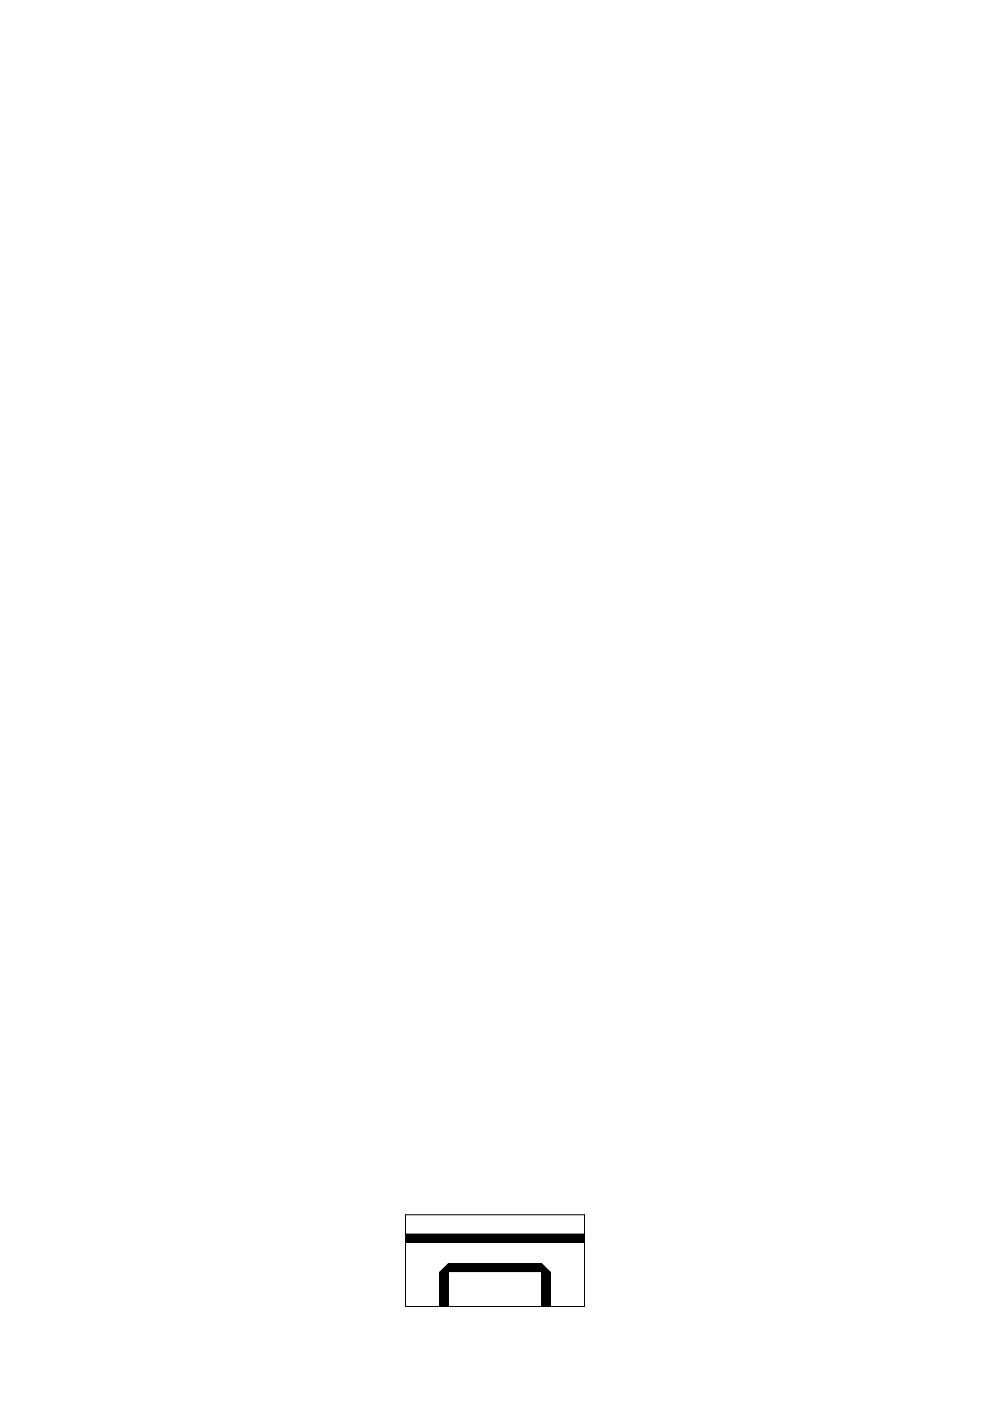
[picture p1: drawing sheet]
<svg xmlns="http://www.w3.org/2000/svg" width="210mm" height="297mm" viewBox="0 0 210 297" stroke-linecap="round" stroke-linejoin="round" font-family="sans-serif">
<g fill="none" stroke="#000" stroke-width=".21">
<path d="M86 257.6h37.9v19.4h-37.9zM86 263.4h37.9M86 261.7h37.9M86 263.3h37.9M86 263.2h37.9M86 263.1h37.9M86 263h37.9M86 262.9h37.9M86 262.8h37.9M86 262.7h37.9M86 262.6h37.9M86 262.5h37.9"/>
<path d="M86 262.4h37.9M86 262.3h37.9M86 262.2h37.9M86 262.1h37.9M86 262h37.9M86 261.9h37.9M86 261.8h37.9M93.3 269.8l1.8-1.9h19.7l1.8 1.9M93.3 269.8v7.2M93.3 276.9h1.7M93.3 276.8h1.7M93.3 276.7h1.7"/>
<path d="M93.3 276.6h1.7M93.3 276.5h1.7M93.3 276.4h1.7M93.3 276.3h1.7M93.3 276.2h1.7M93.3 276.1h1.7M93.3 276h1.7M93.3 275.9h1.7M93.3 275.8h1.7M93.3 275.7h1.7M93.3 275.6h1.7M93.3 275.5h1.7"/>
<path d="M93.3 275.4h1.7M93.3 275.3h1.7M93.3 275.2h1.7M93.3 275.1h1.7M93.3 275h1.7M93.3 274.9h1.7M93.3 274.8h1.7M93.3 274.7h1.7M93.3 274.6h1.7M93.3 274.5h1.7M93.3 274.4h1.7M93.3 274.3h1.7"/>
<path d="M93.3 274.2h1.7M93.3 274.1h1.7M93.3 274h1.7M93.3 273.9h1.7M93.3 273.8h1.7M93.3 273.7h1.7M93.3 273.6h1.7M93.3 273.5h1.7M93.3 273.4h1.7M93.3 273.3h1.7M93.3 273.2h1.7M93.3 273.1h1.7"/>
<path d="M93.3 273h1.7M93.3 272.9h1.7M93.3 272.8h1.7M93.3 272.7h1.7M93.3 272.6h1.7M93.3 272.5h1.7M93.3 272.4h1.7M93.3 272.3h1.7M93.3 272.2h1.7M93.3 272.1h1.7M93.3 272h1.7M93.3 271.9h1.7"/>
<path d="M93.3 271.8h1.7M93.3 271.7h1.7M93.3 271.6h1.7M93.3 271.5h1.7M93.3 271.4h1.7M93.3 271.3h1.7M93.3 271.2h1.7M93.3 271.1h1.7M93.3 271h1.7M93.3 270.9h1.7M93.3 270.8h1.7M93.3 270.7h1.7"/>
<path d="M93.3 270.6h1.7M93.3 270.5h1.7M93.3 270.4h1.7M93.3 270.3h1.7M93.3 270.2h1.7M93.3 270.1h1.7M93.3 270h1.7M93.3 269.9h1.7M93.3 269.8h1.7M93.3 269.7h1.7M93.4 269.7h1.6M93.4 269.6h23.1"/>
<path d="M93.5 269.6h22.9M93.5 269.5h22.9M93.6 269.5h22.7M93.6 269.4h22.7M93.7 269.3h22.5M93.8 269.2h22.3M93.9 269.2h22.2M93.9 269.1h22.1M94 269.1h22M94 269h21.9M94.1 269h21.7M94.1 268.9h21.7"/>
<path d="M94.2 268.9h21.5M94.2 268.8h21.5M94.3 268.8h21.3M94.3 268.7h21.3M94.4 268.6h21.1M94.5 268.5h20.9M94.6 268.5h20.8M94.6 268.4h20.7M94.7 268.4h20.6M94.7 268.3h20.5M94.8 268.3h20.3M94.8 268.2h20.3"/>
<path d="M94.9 268.2h20.1M94.9 268.1h20.1M95 269.6v7.4M95 268.1h19.9M95 268h19.9M95.1 268h19.7M114.9 269.6v7.4M114.9 276.9h1.7M114.9 276.8h1.7M114.9 276.7h1.7M114.9 276.6h1.7M114.9 276.5h1.7"/>
<path d="M114.9 276.4h1.7M114.9 276.3h1.7M114.9 276.2h1.7M114.9 276.1h1.7M114.9 276h1.7M114.9 275.9h1.7M114.9 275.8h1.7M114.9 275.7h1.7M114.9 275.6h1.7M114.9 275.5h1.7M114.9 275.4h1.7M114.9 275.3h1.7"/>
<path d="M114.9 275.2h1.7M114.9 275.1h1.7M114.9 275h1.7M114.9 274.9h1.7M114.9 274.8h1.7M114.9 274.7h1.7M114.9 274.6h1.7M114.9 274.5h1.7M114.9 274.4h1.7M114.9 274.3h1.7M114.9 274.2h1.7M114.9 274.1h1.7"/>
<path d="M114.9 274h1.7M114.9 273.9h1.7M114.9 273.8h1.7M114.9 273.7h1.7M114.9 273.6h1.7M114.9 273.5h1.7M114.9 273.4h1.7M114.9 273.3h1.7M114.9 273.2h1.7M114.9 273.1h1.7M114.9 273h1.7M114.9 272.9h1.7"/>
<path d="M114.9 272.8h1.7M114.9 272.7h1.7M114.9 272.6h1.7M114.9 272.5h1.7M114.9 272.4h1.7M114.9 272.3h1.7M114.9 272.2h1.7M114.9 272.1h1.7M114.9 272h1.7M114.9 271.9h1.7M114.9 271.8h1.7M114.9 271.7h1.7"/>
<path d="M114.9 271.6h1.7M114.9 271.5h1.7M114.9 271.4h1.7M114.9 271.3h1.7M114.9 271.2h1.7M114.9 271.1h1.7M114.9 271h1.7M114.9 270.9h1.7M114.9 270.8h1.7M114.9 270.7h1.7M114.9 270.6h1.7M114.9 270.5h1.7"/>
<path d="M114.9 270.4h1.7M114.9 270.3h1.7M114.9 270.2h1.7M114.9 270.1h1.7M114.9 270h1.7M114.9 269.9h1.7M114.9 269.8h1.7M114.9 269.7l1.7 .1M114.9 269.7h1.7M114.9 269.6l1.6 .1M116.6 269.8v7.2"/>
</g>
</svg>
